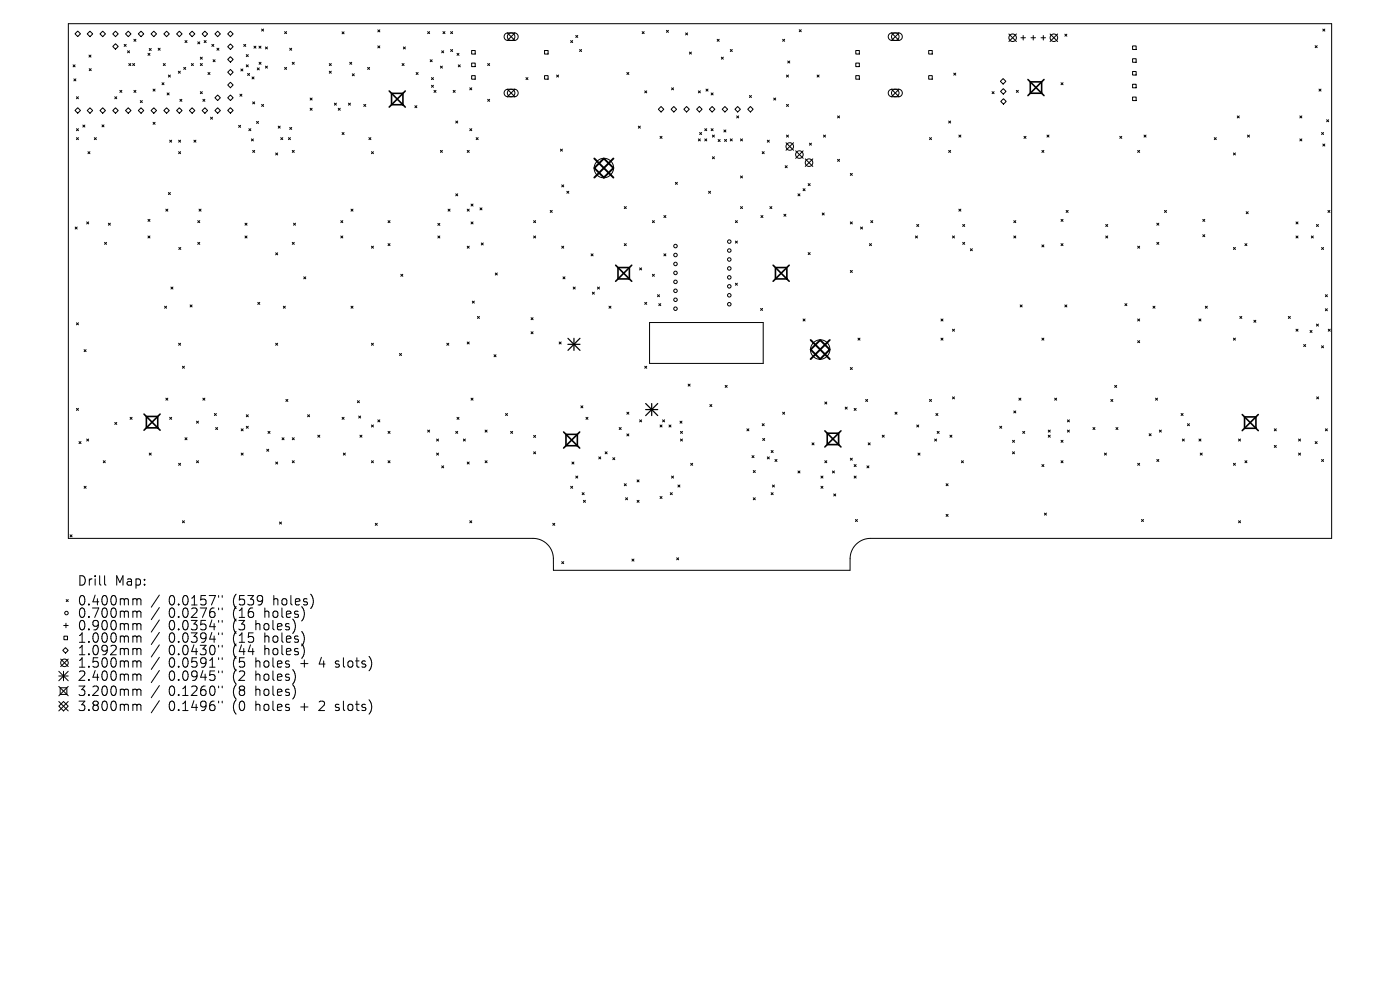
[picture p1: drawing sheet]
<svg xmlns="http://www.w3.org/2000/svg" width="297mm" height="210mm" viewBox="0 0 297 210" stroke-linecap="round" stroke-linejoin="round" font-family="sans-serif">
<defs><g id="words">
<g font-size="2.8">
<text x="16.5" y="124.5">Drill</text>
<text x="24.4" y="124.5">Map:</text>
<text x="16.5" y="128.7">0.400mm</text>
<text x="16.5" y="131.3">0.700mm</text>
<text x="35.7" y="128.7">0.0157&quot;</text>
<text x="35.7" y="131.3">0.0276&quot;</text>
<text x="49.3" y="128.7">(539</text>
<text x="49.3" y="131.3">(16</text>
<text x="56.1" y="131.3">holes)</text>
<text x="58" y="128.7">holes)</text>
<text x="16.5" y="133.9">0.900mm</text>
<text x="16.5" y="136.6">1.000mm</text>
<text x="35.7" y="133.9">0.0354&quot;</text>
<text x="35.7" y="136.6">0.0394&quot;</text>
<text x="49.3" y="133.9">(3</text>
<text x="49.3" y="136.6">(15</text>
<text x="54.2" y="133.9">holes)</text>
<text x="56.1" y="136.6">holes)</text>
<text x="16.5" y="139.2">1.092mm</text>
<text x="16.5" y="141.9">1.500mm</text>
<text x="35.7" y="139.2">0.0430&quot;</text>
<text x="35.7" y="141.9">0.0591&quot;</text>
<text x="49.3" y="139.2">(44</text>
<text x="49.3" y="141.9">(5</text>
<text x="54.2" y="141.9">holes</text>
<text x="56.1" y="139.2">holes)</text>
<text x="63.8" y="141.9">+</text>
<text x="67.9" y="141.9">4</text>
<text x="71.5" y="141.9">slots)</text>
<text x="16.5" y="144.7">2.400mm</text>
<text x="16.5" y="147.9">3.200mm</text>
<text x="35.7" y="144.7">0.0945&quot;</text>
<text x="35.7" y="147.9">0.1260&quot;</text>
<text x="49.3" y="144.7">(2</text>
<text x="49.3" y="147.9">(8</text>
<text x="54.2" y="144.7">holes)</text>
<text x="54.2" y="147.9">holes)</text>
<text x="16.5" y="151.1">3.800mm</text>
<text x="35.7" y="151.1">0.1496&quot;</text>
<text x="49.3" y="151.1">(0</text>
<text x="54.2" y="151.1">holes</text>
<text x="63.8" y="151.1">+</text>
<text x="67.9" y="151.1">2</text>
<text x="71.5" y="151.1">slots)</text>
</g>
</g></defs>
<g fill="none" stroke="#000" stroke-width=".21">
<path d="M14.5 5h268v109.2h-97.8a4.3 4.3 0 0 0-4.4 4.3v2.5h-62.9v-2.5a4.3 4.3 0 0 0-4.3-4.3h-98.6zM15.5 13.8l.4 .4M15.7 16.7l.4 .5M15.9 7.2l.6-.6 .6 .6-.6 .6zM15.9 13.8l-.4 .4M16.1 16.7l-.4 .5M18.5 7.2l.6-.6 .6 .6-.6 .6zM18.9 11.7l.4 .4M18.9 14.6l.5 .4M19.3 11.7l-.4 .4M19.4 14.6l-.5 .4M21.2 7.2l.6-.6 .6 .6-.6 .6z"/>
<path d="M23.9 7.2l.6-.6 .6 .6-.6 .6zM24.5 9.3l.6 .6-.6 .5-.6-.5zM25.4 19.2l.5 .4M25.9 19.2l-.5 .4M26.3 9.4l.5 .4M26.6 7.2l.6-.6 .6 .6-.6 .6zM26.8 9.4l-.5 .4M27.1 10.8l.4 .4M27.3 13.5l.5 .4M27.5 10.8l-.4 .4M27.8 13.5l-.5 .4M28.1 13.5l.5 .4"/>
<path d="M28.4 8.3l.4 .5M28.4 19.2l.4 .4M28.6 13.5l-.5 .4M28.8 8.3l-.4 .5M28.8 19.2l-.4 .4M29.3 7.2l.6-.6 .6 .6-.6 .6zM31.4 11.3l.4 .4M31.7 10.3l.4 .4M31.8 11.3l-.4 .4M32 7.2l.6-.6 .6 .6-.6 .6zM32.1 10.3l-.4 .4M32.5 18.9l.4 .4"/>
<path d="M32.9 18.9l-.4 .4M33.6 10.2l.4 .5M34 10.2l-.4 .5M34.4 17.5l.4 .5M34.6 13.5l.5 .4M34.8 7.2l.5-.6 .6 .6-.6 .6zM34.8 17.5l-.4 .5M35.1 13.5l-.5 .4M35.5 19.7l.4 .4M35.7 15.9l.4 .4M35.9 19.7l-.4 .4M36.1 15.9l-.4 .4"/>
<path d="M37.5 7.2l.5-.6 .6 .6-.6 .6zM37.8 15.1l.5 .4M38.3 15.1l-.5 .4M39 14.3l.4 .4M39.2 8.6l.5 .4M39.4 14.3l-.4 .4M39.7 8.6l-.5 .4M40.2 7.2l.6-.6 .5 .6-.5 .6zM40.6 13.5l.4 .4M41 13.5l-.4 .4M42 8.9l.4 .4M42.4 8.9l-.4 .4"/>
<path d="M42.5 12.1l.4 .5M42.5 13.5l.4 .4M42.5 19.4l.4 .5M42.9 7.2l.6-.6 .5 .6-.5 .6zM42.9 12.1l-.4 .5M42.9 13.5l-.4 .4M42.9 19.4l-.4 .5M43.3 8.6l.4 .4M43.7 8.6l-.4 .4M44.1 15.4l.4 .4M44.5 15.4l-.4 .4M44.9 9.4l.5 .4"/>
<path d="M45.2 12.7l.4 .4M45.4 9.4l-.5 .4M45.6 7.2l.6-.6 .6 .6-.6 .6zM45.6 12.7l-.4 .4M46 10.2l.4 .5M46.4 10.2l-.4 .5M48.3 7.2l.6-.6 .6 .6-.6 .6zM48.3 15.3l.6-.6 .6 .6-.6 .6zM48.9 9.3l.6 .6-.6 .6-.6-.6zM48.9 12l.6 .6-.6 .6-.6-.6zM48.9 17.4l.6 .6-.6 .6-.6-.6zM50.9 20l.4 .4"/>
<path d="M51.1 14.6l.4 .5M51.3 20l-.4 .4M51.5 14.6l-.4 .5M51.7 9.4l.4 .4M52.1 9.4l-.4 .4M52.2 11.6l.5 .4M52.2 13.8l.5 .4M52.5 15.6l.4 .4M52.7 11.6l-.5 .4M52.7 13.8l-.5 .4M52.9 15.6l-.4 .4M53.5 16.3l.4 .4"/>
<path d="M53.9 9.8l.4 .4M53.9 16.3l-.4 .4M54.3 9.8l-.4 .4M54.6 14.4l.4 .4M54.9 9.8l.5 .4M55 13.2l.4 .4M55 14.4l-.4 .4M55.4 9.8l-.5 .4M55.4 13.2l-.4 .4M55.5 6.2l.4 .4M55.9 6.2l-.4 .4M56.3 10l.4 .4"/>
<path d="M56.3 14l.4 .5M56.7 10l-.4 .4M56.7 14l-.4 .5M60.4 6.7l.4 .4M60.4 14.3l.4 .4M60.8 6.7l-.4 .4M60.8 14.3l-.4 .4M61.5 10.2l.4 .5M61.9 10.2l-.4 .5M62 13.2l.4 .4M62.4 13.2l-.4 .4M69.9 13.5l.4 .4"/>
<path d="M69.9 15.1l.4 .4M70.3 13.5l-.4 .4M70.3 15.1l-.4 .4M72.6 6.7l.4 .5M73 6.7l-.4 .5M74.2 13.2l.4 .4M74.6 13.2l-.4 .4M74.7 15.6l.5 .5M75.2 15.6l-.5 .5M78 14.3l.4 .4M78.4 14.3l-.4 .4M80.2 6.3l.4 .5"/>
<path d="M80.2 9.7l.4 .5M80.6 6.3l-.4 .5M80.6 9.7l-.4 .5M85.3 13.5l.4 .4M85.6 10l.4 .4M85.7 13.5l-.4 .4M86 10l-.4 .4M88.3 15.4l.4 .4M88.7 15.4l-.4 .4M90.7 6.7l.4 .4M91.1 6.7l-.4 .4M91.3 12.7l.4 .4"/>
<path d="M91.5 16.5l.5 .4M91.5 18.1l.5 .4M91.7 12.7l-.4 .4M92 18.1l-.5 .4M92 16.5l-.5 .4M92.1 19.2l.4 .4M92.5 19.2l-.4 .4M93.4 14l.5 .5M93.7 10.8l.4 .4M93.9 14l-.5 .5M94 6.7l.4 .4M94.1 10.8l-.4 .4"/>
<path d="M94.4 6.7l-.4 .4M95.6 6.7l.4 .4M95.6 10.5l.4 .4M96 6.7l-.4 .4M96 10.5l-.4 .4M96.1 19.2l.5 .4M96.6 19.2l-.5 .4M96.9 11.3l.5 .4M97.2 13.8l.4 .4M97.4 11.3l-.5 .4M97.6 13.8l-.4 .4M99.7 18.6l.4 .5"/>
<path d="M100.1 10.7h.7v.8h-.7zM100.1 13.4h.7v.7h-.7zM100.1 16h.7v.8h-.7zM100.1 18.6l-.4 .5M103.5 13.5l.4 .4M103.9 13.5l-.4 .4M107.2 7.2l.5-.2h1.4a.8 .8 0 0 1 .8 .8 .8 .8 0 0 1-.8 .8h-1.4a.8 .8 0 0 1-.7-.5 .8 .8 0 0 1 .2-.9zM107.2 19.2l.5-.3h1.4a.8 .8 0 0 1 .8 .8 .8 .8 0 0 1-.8 .8h-1.4a.8 .8 0 0 1-.7-.5 .8 .8 0 0 1 .2-.8zM107.6 7l1.6 1.6M107.6 18.9l1.6 1.6M109.2 18.9l-1.6 1.6M109.2 7l-1.6 1.6"/>
<path d="M111.6 16.5l.4 .4M112 16.5l-.4 .4M115.5 10.7h.8v.8h-.8zM115.5 16h.8v.8h-.8zM118.1 15.9l.4 .4M118.5 15.9l-.4 .4M121.1 8.6l.4 .4M121.5 8.6l-.4 .4M122.1 7.5l.5 .4M122.6 7.5l-.5 .4M123 10.5l.4 .4M123.4 10.5l-.4 .4"/>
<path d="M133 15.4l.4 .4M133.4 15.4l-.4 .4M136.2 6.7l.5 .4M136.7 6.7l-.5 .4M136.8 19.3l.4 .4M137.2 19.3l-.4 .4M141.4 6.4l.4 .5M141.8 6.4l-.4 .5M142.5 18.6l.4 .5M142.9 18.6l-.4 .5M145.4 7l.5 .4M145.9 7l-.5 .4"/>
<path d="M146.3 11l.4 .5M146.7 11l-.4 .5M148.2 19.3l.4 .4M148.6 19.3l-.4 .4M149.8 18.9l.4 .4M150.2 18.9l-.4 .4M150.9 19.7l.4 .4M151.3 19.7l-.4 .4M152.1 8.3l.5 .5M152.6 8.3l-.5 .5M153 12.1l.5 .5M153.5 12.1l-.5 .5"/>
<path d="M154.9 10.5l.5 .4M155.4 10.5l-.5 .4M166 8.3l.5 .5M166.5 8.3l-.5 .5M166.8 15.9l.5 .4M167.1 12.9l.4 .5M167.3 15.9l-.5 .4M167.5 12.9l-.4 .5M169.6 6.3l.4 .4M170 6.3l-.4 .4M173.3 15.9l.5 .4M173.8 15.9l-.5 .4"/>
<path d="M181.6 10.7h.7v.8h-.7zM181.6 13.4h.7v.7h-.7zM181.6 16h.7v.8h-.7zM188.7 7.2l.5-.2h1.4a.8 .8 0 0 1 .8 .8 .8 .8 0 0 1-.8 .8h-1.4a.8 .8 0 0 1-.7-.5 .8 .8 0 0 1 .2-.9zM188.7 19.2l.5-.3h1.4a.8 .8 0 0 1 .8 .8 .8 .8 0 0 1-.8 .8h-1.4a.8 .8 0 0 1-.7-.5 .8 .8 0 0 1 .2-.8zM189.1 7l1.6 1.6M189.1 18.9l1.6 1.6M190.7 18.9l-1.6 1.6M190.7 7l-1.6 1.6M197 10.7h.8v.8h-.8zM197 16h.8v.8h-.8zM202.3 15.5l.5 .4"/>
<path d="M202.8 15.5l-.5 .4M210.5 19.4l.4 .5M210.9 19.4l-.4 .5M212.3 19.4l.5-.6 .6 .6-.6 .6zM212.8 16.7l.6 .6-.6 .5-.6-.5zM214 7.2l1.6 1.6M215.6 19.2l.4 .4M215.6 7.2l-1.6 1.6M216 19.2l-.4 .4M216.6 8h.9M217.1 7.5v1M218.7 8h1"/>
<path d="M219.2 7.5v1M220.9 8h.9M221.3 7.5v1M222.8 7.2l1.6 1.6M224.4 7.2l-1.6 1.6M225.1 17.5l.4 .5M225.5 17.5l-.4 .5M225.9 7.3l.4 .4M226.3 7.3l-.4 .4M240.3 9.7h.7v.8h-.7zM240.3 12.5h.7v.7h-.7zM240.3 15.2h.7v.7h-.7z"/>
<path d="M240.3 17.9h.7v.7h-.7zM279 9.7l.4 .4M279.4 9.7l-.4 .4M279.8 18.9l.4 .4M280.2 18.9l-.4 .4M280.6 6.2l.5 .4M281.1 6.2l-.5 .4M15.9 23.4l.6-.6 .6 .6-.6 .6zM16.2 20.5l.4 .5M16.2 27.3l.4 .4M16.2 29.2l.4 .4M16.6 20.5l-.4 .5"/>
<path d="M16.6 27.3l-.4 .4M16.6 29.2l-.4 .4M17.6 26.5l.4 .5M18 26.5l-.4 .5M18.5 23.4l.6-.5 .6 .5-.6 .6zM18.7 32.2l.4 .4M19.1 32.2l-.4 .4M20 29.2l.4 .4M20.4 29.2l-.4 .4M21.2 23.4l.6-.5 .6 .5-.6 .6zM21.6 26.5l.5 .4M22.1 26.5l-.5 .4"/>
<path d="M23.9 23.4l.6-.5 .6 .5-.6 .6zM24.3 20.5l.5 .5M24.8 20.5l-.5 .5M26.6 23.4l.6-.5 .6 .5-.6 .6zM29.3 23.4l.6-.5 .6 .5-.6 .6zM29.8 21.3l.4 .5M30.2 21.3l-.4 .5M32 23.4l.6-.5 .6 .5-.6 .6zM32.5 25.9l.4 .5M32.9 25.9l-.4 .5M34.8 23.4l.5-.5 .6 .5-.6 .6zM36 29.7l.4 .5"/>
<path d="M36.4 29.7l-.4 .5M37.5 23.4l.5-.5 .6 .5-.6 .6zM37.9 29.7l.4 .5M37.9 32.2l.4 .4M38.2 21.1l.4 .4M38.3 29.7l-.4 .5M38.3 32.2l-.4 .4M38.6 21.1l-.4 .4M40.2 23.4l.6-.5 .5 .5-.5 .6zM41.1 29.7l.5 .5M41.6 29.7l-.5 .5M42.9 23.4l.6-.5 .5 .5-.5 .6z"/>
<path d="M43 21.1l.5 .4M43.5 21.1l-.5 .4M44.7 24.9l.4 .4M45.1 24.9l-.4 .4M45.6 23.4l.6-.5 .6 .5-.6 .6zM46.2 20.2l.6 .5-.6 .6-.6-.6zM48.3 23.4l.6-.6 .6 .6-.6 .6zM48.9 20.2l.6 .5-.6 .6-.6-.6zM50.6 26.6l.5 .4M51.1 26.6l-.5 .4M52.8 27.3l.4 .4M53.2 27.3l-.4 .4"/>
<path d="M53.3 29.5l.5 .4M53.6 21.6l.4 .4M53.6 31.9l.4 .4M53.8 29.5l-.5 .4M54 21.6l-.4 .4M54 31.9l-.4 .4M54.4 25.8l.4 .4M54.8 25.8l-.4 .4M55.5 22.2l.4 .4M55.9 22.2l-.4 .4M58.5 32.4l.4 .5M58.9 32.4l-.4 .5"/>
<path d="M59 26.8l.4 .4M59.4 26.8l-.4 .4M59.6 29.2l.4 .4M60 29.2l-.4 .4M61.2 29.2l.4 .4M61.5 27l.4 .5M61.6 29.2l-.4 .4M61.9 27l-.4 .5M62 31.9l.4 .4M62.4 31.9l-.4 .4M65.8 20.8l.4 .4M65.8 23l.4 .4"/>
<path d="M66.2 23l-.4 .4M66.2 20.8l-.4 .4M70.9 21.9l.5 .4M71.4 21.9l-.5 .4M71.8 23l.4 .4M72.2 23l-.4 .4M72.6 28.1l.4 .4M73 28.1l-.4 .4M73.9 21.9l.4 .4M74.3 21.9l-.4 .4M77.2 22.2l.4 .4M77.6 22.2l-.4 .4"/>
<path d="M78.3 29.2l.4 .4M78.7 29.2l-.4 .4M78.8 32.2l.4 .4M79.2 32.2l-.4 .4M88 22.4l.4 .4M88.4 22.4l-.4 .4M93.4 31.9l.5 .4M93.9 31.9l-.5 .4M96.7 25.7l.4 .4M97.1 25.7l-.4 .4M99.1 31.9l.4 .4M99.5 31.9l-.4 .4"/>
<path d="M99.7 27.3l.4 .4M100.1 27.3l-.4 .4M101 29.2l.4 .4M101.4 29.2l-.4 .4M103.5 21.1l.4 .4M103.9 21.1l-.4 .4M118.9 31.6l.4 .5M119.2 39.2l.4 .4M119.3 31.6l-.4 .5M119.6 39.2l-.4 .4M135.4 26.8l.4 .4M135.8 26.8l-.4 .4"/>
<path d="M140 28.9l.5 .5M140.2 22.6l.6 .6-.6 .6-.5-.6zM140.5 28.9l-.5 .5M142.9 22.6l.6 .6-.6 .6-.5-.6zM143.3 38.7l.4 .4M143.7 38.7l-.4 .4M145.7 22.6l.5 .6-.5 .6-.6-.6zM148.2 29.5l.4 .4M148.4 22.6l.5 .6-.5 .6-.6-.6zM148.4 28.1l.4 .4M148.6 29.5l-.4 .4M148.8 28.1l-.4 .4"/>
<path d="M149.5 27.3l.4 .4M149.5 29.5l.4 .4M149.9 27.3l-.4 .4M149.9 29.5l-.4 .4M150.5 23.2l.6-.6 .6 .6-.6 .6zM150.9 27.3l.4 .4M151.1 28.7l.5 .4M151.1 33.3l.5 .4M151.3 27.3l-.4 .4M151.6 33.3l-.5 .4M151.6 28.7l-.5 .4M152.4 29.6l.4 .4"/>
<path d="M152.8 29.6l-.4 .4M153.6 27.6l.4 .4M153.7 29.6l.4 .4M153.8 22.6l.6 .6-.6 .6-.6-.6zM154 27.6l-.4 .4M154.1 29.6l-.4 .4M154.9 29.5l.5 .4M155.4 29.5l-.5 .4M156.3 24.6l.4 .4M156.5 22.6l.6 .6-.6 .6-.6-.6zM156.7 24.6l-.4 .4M157.1 29.5l.4 .4"/>
<path d="M157.1 37.3l.4 .4M157.5 29.5l-.4 .4M157.5 37.3l-.4 .4M159 20.3l.4 .4M159.2 22.6l.6 .6-.6 .6-.6-.6zM159.4 20.3l-.4 .4M161.7 32.2l.4 .4M162.1 32.2l-.4 .4M162.8 29.7l.4 .5M163.2 29.7l-.4 .5M164.1 20.8l.5 .4M164.6 20.8l-.5 .4"/>
<path d="M166.6 35.2l.4 .4M166.7 30.3l1.6 1.6M166.8 22.2l.5 .4M166.8 28.7l.5 .4M167 35.2l-.4 .4M167.3 22.2l-.5 .4M167.3 28.7l-.5 .4M168.3 30.3l-1.6 1.6M168.8 32l1.6 1.6M170.4 32l-1.6 1.6M170.8 33.7l1.6 1.6M171.5 38.9l.4 .5"/>
<path d="M171.7 30.4l.4 .4M171.9 38.9l-.4 .5M172.1 30.4l-.4 .4M172.4 33.7l-1.6 1.6M174.7 28.7l.4 .4M175.1 28.7l-.4 .4M177.7 33.8l.4 .4M177.7 24.6l.4 .4M178.1 24.6l-.4 .4M178.1 33.8l-.4 .4M180.4 36.8l.4 .4M180.8 36.8l-.4 .4"/>
<path d="M197.2 29.2l.4 .4M197.6 29.2l-.4 .4M201.3 25.7l.4 .4M201.3 31.9l.4 .4M201.7 25.7l-.4 .4M201.7 31.9l-.4 .4M203.4 28.7l.4 .4M203.8 28.7l-.4 .4M212.3 21.5l.6-.6 .6 .6-.6 .6zM217.2 28.9l.5 .5M217.7 28.9l-.5 .5M221 31.9l.5 .4"/>
<path d="M221.5 31.9l-.5 .4M222.1 28.7l.4 .4M222.5 28.7l-.4 .4M237.6 28.9l.4 .5M238 28.9l-.4 .5M240.3 20.6h.7v.7h-.7zM241.3 31.9l.5 .4M241.8 31.9l-.5 .4M242.7 28.7l.4 .4M243.1 28.7l-.4 .4M257.6 29.2l.4 .4M258 29.2l-.4 .4"/>
<path d="M261.7 32.4l.4 .5M262.1 32.4l-.4 .5M262.5 24.6l.4 .4M262.9 24.6l-.4 .4M264.6 28.7l.5 .4M265.1 28.7l-.5 .4M275.8 24.6l.4 .4M275.8 29.5l.4 .4M276.2 24.6l-.4 .4M276.2 29.5l-.4 .4M280.4 28.1l.4 .4M280.6 30.6l.5 .4"/>
<path d="M280.8 28.1l-.4 .4M281.1 30.6l-.5 .4M281.4 25.4l.5 .4M281.9 25.4l-.5 .4M15.9 48.2l.5 .4M16.4 48.2l-.5 .4M18.4 47.1l.4 .4M18.8 47.1l-.4 .4M22.2 51.4l.4 .4M22.6 51.4l-.4 .4M23 47.3l.4 .5M23.4 47.3l-.4 .5"/>
<path d="M31.4 46.5l.4 .5M31.4 50.1l.4 .4M31.8 46.5l-.4 .5M31.8 50.1l-.4 .4M35.2 44.4l.4 .4M35.6 44.4l-.4 .4M35.7 40.8l.4 .5M36.1 40.8l-.4 .5M37.9 52.5l.5 .4M38.4 52.5l-.5 .4M42 46.8l.4 .4M42 51.4l.4 .4"/>
<path d="M42.2 44.4l.5 .4M42.4 46.8l-.4 .4M42.4 51.4l-.4 .4M42.7 44.4l-.5 .4M52 47.3l.4 .5M52 50.1l.4 .4M52.4 47.3l-.4 .5M52.4 50.1l-.4 .4M58.5 53.6l.4 .5M58.9 53.6l-.4 .5M62 51.4l.4 .4M62.3 47.3l.4 .5"/>
<path d="M62.4 51.4l-.4 .4M62.7 47.3l-.4 .5M64.4 58.7l.5 .5M64.9 58.7l-.5 .5M72.3 46.8l.4 .4M72.3 50.1l.4 .4M72.7 46.8l-.4 .4M72.7 50.1l-.4 .4M74.5 44.4l.4 .4M74.9 44.4l-.4 .4M78.8 52.2l.4 .4M79.2 52.2l-.4 .4"/>
<path d="M82.3 46.8l.4 .4M82.3 51.7l.4 .4M82.7 46.8l-.4 .4M82.7 51.7l-.4 .4M85 58.2l.5 .4M85.5 58.2l-.5 .4M92.9 47.4l.4 .4M92.9 50.1l.4 .4M93.3 47.4l-.4 .4M93.3 50.1l-.4 .4M95.1 44.4l.4 .4M95.5 44.4l-.4 .4"/>
<path d="M96.7 41.1l.4 .4M97.1 41.1l-.4 .4M99.1 44.4l.4 .4M99.1 52.2l.4 .4M99.5 44.4l-.4 .4M99.5 52.2l-.4 .4M99.9 43.3l.5 .4M99.9 47.1l.5 .4M100.4 43.3l-.5 .4M100.4 47.1l-.5 .4M101.8 44.1l.5 .4M102.1 51.5l.4 .5"/>
<path d="M102.3 44.1l-.5 .4M102.5 51.5l-.4 .5M105.1 57.9l.4 .4M105.5 57.9l-.4 .4M113.2 46.8l.4 .4M113.2 50.1l.4 .4M113.6 46.8l-.4 .4M113.6 50.1l-.4 .4M116.7 44.6l.5 .5M117.2 44.6l-.5 .5M119.2 52.2l.4 .4M119.4 58.7l.5 .5"/>
<path d="M119.6 52.2l-.4 .4M119.9 58.7l-.5 .5M120.2 40.6l.5 .4M120.7 40.6l-.5 .4M125.4 53.8l.4 .5M125.8 53.8l-.4 .5M132.4 43.8l.5 .5M132.4 51.7l.5 .4M132.9 43.8l-.5 .5M132.9 51.7l-.5 .4M135.7 56.8l.4 .5M136.1 56.8l-.4 .5"/>
<path d="M138.4 46.8l.4 .4M138.4 58.2l.4 .4M138.8 46.8l-.4 .4M138.8 58.2l-.4 .4M140.8 45.7l.5 .4M140.8 53.8l.5 .5M141.3 45.7l-.5 .4M141.3 53.8l-.5 .5M150.3 40.6l.4 .4M150.7 40.6l-.4 .4M156 46.8l.4 .4M156 51.1l.4 .5"/>
<path d="M156.4 46.8l-.4 .4M156.4 51.1l-.4 .5M157.1 43.8l.4 .5M157.5 43.8l-.4 .5M161.4 45.7l.5 .4M161.9 45.7l-.5 .4M163.3 43.8l.5 .5M163.8 43.8l-.5 .5M166.3 45.5l.4 .4M166.7 45.5l-.4 .4M169.3 41.1l.4 .4M169.7 41.1l-.4 .4"/>
<path d="M170.4 40l.4 .5M170.8 40l-.4 .5M171.5 53.6l.4 .4M171.9 53.6l-.4 .4M174.4 45.2l.5 .4M174.9 45.2l-.5 .4M180.4 47.1l.4 .4M180.4 57.4l.4 .4M180.8 47.1l-.4 .4M180.8 57.4l-.4 .4M182.6 48.2l.4 .4M183 48.2l-.4 .4"/>
<path d="M184.5 51.7l.4 .4M184.7 46.8l.5 .4M184.9 51.7l-.4 .4M185.2 46.8l-.5 .4M194.2 50.1l.4 .4M194.5 47.6l.4 .4M194.6 50.1l-.4 .4M194.9 47.6l-.4 .4M202.1 50.1l.4 .4M202.5 50.1l-.4 .4M203.4 44.4l.4 .4M203.8 44.4l-.4 .4"/>
<path d="M204.2 47.6l.5 .4M204.2 51.4l.5 .4M204.7 47.6l-.5 .4M204.7 51.4l-.5 .4M205.9 52.8l.4 .4M206.3 52.8l-.4 .4M215.1 46.8l.4 .4M215.1 50.1l.4 .4M215.5 46.8l-.4 .4M215.5 50.1l-.4 .4M221 52l.5 .4M221.5 52l-.5 .4"/>
<path d="M225.1 46.5l.4 .5M225.1 51.7l.4 .4M225.5 46.5l-.4 .5M225.5 51.7l-.4 .4M226.2 44.6l.4 .5M226.6 44.6l-.4 .5M234.6 47.6l.4 .4M234.6 50.1l.4 .4M235 50.1l-.4 .4M235 47.6l-.4 .4M241.3 52.2l.5 .4M241.8 52.2l-.5 .4"/>
<path d="M245.4 47.3l.4 .5M245.4 51.4l.4 .4M245.8 47.3l-.4 .5M245.8 51.4l-.4 .4M247 44.6l.5 .5M247.5 44.6l-.5 .5M255.2 46.5l.4 .5M255.2 49.8l.4 .4M255.6 46.5l-.4 .5M255.6 49.8l-.4 .4M261.7 52.5l.4 .4M262.1 52.5l-.4 .4"/>
<path d="M264.1 51.7l.4 .4M264.4 44.9l.4 .4M264.5 51.7l-.4 .4M264.8 44.9l-.4 .4M274.9 47.1l.5 .4M274.9 50.1l.5 .4M275.4 47.1l-.5 .4M275.4 50.1l-.5 .4M278.2 50.1l.4 .4M278.6 50.1l-.4 .4M279.3 47.6l.4 .4M279.7 47.6l-.4 .4"/>
<path d="M280.4 52.5l.4 .4M280.8 52.5l-.4 .4M281.7 44.6l.4 .5M282.1 44.6l-.4 .5M16.2 68.5l.4 .4M16.6 68.5l-.4 .4M17.8 74.2l.5 .4M18.3 74.2l-.5 .4M34.9 65l.4 .4M35.3 65l-.4 .4M36.3 60.9l.4 .4M36.7 60.9l-.4 .4"/>
<path d="M37.9 72.8l.4 .4M38.3 72.8l-.4 .4M38.7 77.7l.4 .4M39.1 77.7l-.4 .4M40.3 64.7l.5 .4M40.8 64.7l-.5 .4M54.7 64.1l.4 .5M55.1 64.1l-.4 .5M58.5 72.8l.4 .4M58.9 72.8l-.4 .4M60.1 65l.4 .4M60.5 65l-.4 .4"/>
<path d="M74.5 65l.4 .4M74.9 65l-.4 .4M78.8 72.8l.4 .4M79.2 72.8l-.4 .4M84.8 75l.4 .4M85.2 75l-.4 .4M94.8 72.8l.4 .4M95.2 72.8l-.4 .4M99.1 72.5l.4 .5M99.5 72.5l-.4 .5M100.2 63.9l.4 .4M100.6 63.9l-.4 .4"/>
<path d="M101.3 67.1l.4 .5M101.7 67.1l-.4 .5M104.8 75.3l.4 .4M105.2 75.3l-.4 .4M112.7 67.4l.4 .4M112.7 70.4l.4 .4M113.1 67.4l-.4 .4M113.1 70.4l-.4 .4M118.6 72.5l.4 .5M119 72.5l-.4 .5M121.6 60.9l.4 .4M122 60.9l-.4 .4"/>
<path d="M125.7 62l.4 .4M126.1 62l-.4 .4M126.8 60.9l.4 .4M127.2 60.9l-.4 .4M129.2 65l.4 .4M129.6 65l-.4 .4M136.8 64.1l.4 .5M136.8 77.7l.4 .4M137.2 64.1l-.4 .5M137.2 77.7l-.4 .4M137.8 68.4h24.1v8.7h-24.1zM139.5 62.5l.4 .4"/>
<path d="M139.8 64.4l.4 .4M139.9 62.5l-.4 .4M140.2 64.4l-.4 .4M156 60.1l.4 .4M156.4 60.1l-.4 .4M161.4 65.4l.4 .5M161.8 65.4l-.4 .5M170.4 67.7l.4 .4M170.8 67.7l-.4 .4M180.4 78l.4 .4M180.8 78l-.4 .4M182 71.7l.4 .5"/>
<path d="M182.4 71.7l-.4 .5M199.6 67.7l.5 .4M199.6 71.7l.5 .5M200.1 67.7l-.5 .4M200.1 71.7l-.5 .5M202.1 69.8l.4 .5M202.5 69.8l-.4 .5M216.4 64.7l.4 .4M216.8 64.7l-.4 .4M221 71.7l.5 .5M221.5 71.7l-.5 .5M225.9 64.7l.4 .4"/>
<path d="M226.3 64.7l-.4 .4M238.6 64.4l.5 .4M239.1 64.4l-.5 .4M241.3 67.7l.5 .4M241.3 72.3l.5 .4M241.8 72.3l-.5 .4M241.8 67.7l-.5 .4M244.6 65l.4 .4M245 65l-.4 .4M254.4 67.7l.4 .4M254.8 67.7l-.4 .4M255.7 65l.4 .4"/>
<path d="M256.1 65l-.4 .4M261.7 71.7l.4 .5M262.1 71.7l-.4 .5M263 67.1l.4 .5M263.4 67.1l-.4 .5M266 67.9l.4 .5M266.4 67.9l-.4 .5M273.3 67.1l.4 .5M273.7 67.1l-.4 .5M274.9 69.8l.5 .5M275.4 69.8l-.5 .5M276.6 73.1l.4 .4"/>
<path d="M277 73.1l-.4 .4M277.9 70.1l.4 .4M278.3 70.1l-.4 .4M279.3 68.7l.4 .5M279.7 68.7l-.4 .5M280.4 73.4l.4 .4M280.8 73.4l-.4 .4M281.2 62.5l.4 .4M281.2 65.5l.4 .4M281.6 62.5l-.4 .4M281.6 65.5l-.4 .4M281.8 69.8l.4 .5"/>
<path d="M282.2 69.8l-.4 .5M16.2 86.6l.4 .5M16.6 86.6l-.4 .5M16.8 93.7l.4 .4M17.2 93.7l-.4 .4M18.4 93.1l.4 .5M18.8 93.1l-.4 .5M21.9 97.7l.4 .5M22.3 97.7l-.4 .5M24.3 89.6l.5 .4M24.8 89.6l-.5 .4M27.6 88.5l.4 .5"/>
<path d="M28 88.5l-.4 .5M31.7 96.1l.4 .4M32.1 96.1l-.4 .4M35.2 84.5l.4 .4M35.6 84.5l-.4 .4M36 88.5l.4 .5M36.4 88.5l-.4 .5M37.9 98.3l.4 .4M38.3 98.3l-.4 .4M39.2 92.9l.5 .4M39.7 92.9l-.5 .4M41.7 89.3l.4 .5"/>
<path d="M41.7 97.7l.4 .5M42.1 89.3l-.4 .5M42.1 97.7l-.4 .5M43 84.5l.5 .4M43.5 84.5l-.5 .4M45.5 87.7l.4 .4M45.7 90.7l.5 .4M45.9 87.7l-.4 .4M46.2 90.7l-.5 .4M51.2 96.1l.4 .4M51.2 91l.4 .4M51.6 91l-.4 .4"/>
<path d="M51.6 96.1l-.4 .4M52.2 88l.5 .4M52.2 90.4l.5 .4M52.7 88l-.5 .4M52.7 90.4l-.5 .4M56.6 95.3l.4 .4M56.9 91.5l.4 .4M57 95.3l-.4 .4M57.3 91.5l-.4 .4M58.5 98l.4 .4M58.9 98l-.4 .4M59.8 92.9l.5 .4"/>
<path d="M60.3 92.9l-.5 .4M60.6 84.7l.5 .5M61.1 84.7l-.5 .5M62 97.7l.4 .5M62 92.9l.4 .4M62.4 92.9l-.4 .4M62.4 97.7l-.4 .5M65.3 88l.4 .4M65.7 88l-.4 .4M67.4 92.3l.4 .4M67.8 92.3l-.4 .4M72.6 88.5l.4 .5"/>
<path d="M72.8 96.1l.5 .4M73 88.5l-.4 .5M73.3 96.1l-.5 .4M75.8 85l.4 .4M76.1 88.3l.4 .4M76.2 85l-.4 .4M76.4 92.3l.4 .4M76.5 88.3l-.4 .4M76.8 92.3l-.4 .4M78.8 90.2l.4 .4M78.8 97.7l.4 .5M79.2 90.2l-.4 .4"/>
<path d="M79.2 97.7l-.4 .5M80.2 89.1l.4 .4M80.6 89.1l-.4 .4M82.3 91.5l.4 .4M82.3 97.7l.4 .5M82.7 91.5l-.4 .4M82.7 97.7l-.4 .5M90.7 91.2l.4 .5M91.1 91.2l-.4 .5M92.6 93.1l.4 .5M92.6 96.1l.4 .4M93 93.1l-.4 .5"/>
<path d="M93 96.1l-.4 .4M93.7 98.8l.4 .4M94.1 98.8l-.4 .4M96.7 91.5l.4 .4M96.9 88.5l.5 .5M97.1 91.5l-.4 .4M97.4 88.5l-.5 .5M98.3 93.1l.4 .5M98.7 93.1l-.4 .5M99.1 98l.4 .4M99.5 98l-.4 .4M99.9 84.5l.5 .4"/>
<path d="M100.4 84.5l-.5 .4M102.9 97.7l.4 .5M102.9 91.2l.4 .5M103.3 91.2l-.4 .5M103.3 97.7l-.4 .5M107.2 87.7l.5 .4M107.7 87.7l-.5 .4M108.3 91.5l.5 .4M108.8 91.5l-.5 .4M113.2 92.4l.4 .4M113.2 95.8l.4 .5M113.6 92.4l-.4 .4"/>
<path d="M113.6 95.8l-.4 .5M121.3 98l.5 .4M121.8 98l-.5 .4M123.2 86.1l.5 .4M123.7 86.1l-.5 .4M124.3 88.5l.4 .5M124.7 88.5l-.4 .5M127 96.9l.4 .5M127.4 96.9l-.4 .5M128.4 95.8l.4 .5M128.8 95.8l-.4 .5M130 97.1l.4 .4"/>
<path d="M130.4 97.1l-.4 .4M131.4 90.7l.4 .4M131.8 90.7l-.4 .4M133 87.4l.4 .5M133 92l.4 .5M133.4 87.4l-.4 .5M133.4 92l-.4 .5M135.7 89.1l.4 .4M136.1 89.1l-.4 .4M140 90.2l.5 .4M140.5 90.2l-.5 .4M140.6 89.1l.4 .4"/>
<path d="M141 89.1l-.4 .4M141.9 90.2l.4 .4M142.3 90.2l-.4 .4M144.3 89.3l.4 .5M144.4 91.5l.4 .4M144.4 93.1l.4 .5M144.7 89.3l-.4 .5M144.8 91.5l-.4 .4M144.8 93.1l-.4 .5M146 81.5l.4 .4M146.4 81.5l-.4 .4M146.5 98.3l.5 .4"/>
<path d="M147 98.3l-.5 .4M150.6 85.8l.4 .4M151 85.8l-.4 .4M153.8 81.8l.5 .4M154.3 81.8l-.5 .4M158.4 91l.5 .4M158.9 91l-.5 .4M159.5 96.7l.5 .4M159.8 99.8l.4 .4M160 96.7l-.5 .4M160.2 99.8l-.4 .4M161.7 89.9l.4 .4"/>
<path d="M161.8 93l.4 .4M162.1 89.9l-.4 .4M162.2 93l-.4 .4M162.8 96.9l.4 .5M163.2 96.9l-.4 .5M163.6 95.6l.4 .4M164 95.6l-.4 .4M164.4 97.5l.4 .4M164.8 97.5l-.4 .4M166 87.4l.5 .5M166.5 87.4l-.5 .5M169.3 99.9l.4 .4"/>
<path d="M169.7 99.9l-.4 .4M172.3 93.9l.4 .5M172.7 93.9l-.4 .5M175 85.3l.4 .4M175 97.7l.4 .5M175.4 85.3l-.4 .4M175.4 97.7l-.4 .5M176.6 99.9l.4 .4M177 99.9l-.4 .4M179.3 86.4l.4 .4M179.7 86.4l-.4 .4M180.4 97.2l.4 .4"/>
<path d="M180.8 97.2l-.4 .4M181.2 86.6l.4 .5M181.2 98.5l.4 .5M181.6 86.6l-.4 .5M181.6 98.5l-.4 .5M183.6 84.7l.5 .5M183.9 98.8l.4 .4M184.1 84.7l-.5 .5M184.2 93.9l.4 .5M184.3 98.8l-.4 .4M184.6 93.9l-.4 .5M187.2 92.3l.4 .4"/>
<path d="M187.6 92.3l-.4 .4M189.9 87.4l.4 .5M190.3 87.4l-.4 .5M194.5 90.2l.4 .4M194.7 96.1l.5 .4M194.9 90.2l-.4 .4M195.2 96.1l-.5 .4M197.2 84.7l.4 .5M197.6 84.7l-.4 .5M198.3 93.1l.4 .5M198.5 87.7l.5 .4M198.7 93.1l-.4 .5"/>
<path d="M198.8 91.5l.4 .4M199 87.7l-.5 .4M199.2 91.5l-.4 .4M201.5 92.3l.4 .4M201.9 92.3l-.4 .4M202.1 84.2l.4 .4M202.5 84.2l-.4 .4M204 97.7l.4 .5M204.4 97.7l-.4 .5M212.1 90.4l.4 .4M212.5 90.4l-.4 .4M214.8 93.4l.4 .4"/>
<path d="M214.8 95.8l.4 .5M215.1 87.2l.4 .4M215.2 93.4l-.4 .4M215.2 95.8l-.4 .5M215.5 87.2l-.4 .4M216.2 84.5l.4 .4M216.6 84.5l-.4 .4M217 91.5l.4 .4M217.4 91.5l-.4 .4M221 98.5l.5 .5M221.5 98.5l-.5 .5M222.4 91.2l.4 .5"/>
<path d="M222.4 92.3l.4 .4M222.8 91.2l-.4 .5M222.8 92.3l-.4 .4M223.7 84.5l.5 .4M224.2 84.5l-.5 .4M225.1 93.4l.4 .4M225.1 97.7l.4 .5M225.5 93.4l-.4 .4M225.5 97.7l-.4 .5M226.4 89.1l.5 .4M226.4 91.2l.5 .5M226.9 89.1l-.5 .4"/>
<path d="M226.9 91.2l-.5 .5M231.9 90.7l.4 .4M232.3 90.7l-.4 .4M234.3 96.1l.4 .4M234.7 96.1l-.4 .4M235.7 84.7l.4 .5M236.1 84.7l-.4 .5M236.5 81.8l.4 .4M236.7 90.7l.5 .4M236.9 81.8l-.4 .4M237.2 90.7l-.5 .4M241.3 98.3l.5 .4"/>
<path d="M241.8 98.3l-.5 .4M243.8 92l.4 .4M244.2 92l-.4 .4M245.1 84.5l.5 .4M245.4 97.5l.4 .4M245.6 84.5l-.5 .4M245.8 97.5l-.4 .4M246 91.2l.4 .5M246.4 91.2l-.4 .5M250.6 87.7l.4 .4M250.8 93.1l.5 .5M251 87.7l-.4 .4"/>
<path d="M251.3 93.1l-.5 .5M251.9 89.9l.4 .4M252.3 89.9l-.4 .4M254.4 93.1l.4 .5M254.6 96.1l.4 .4M254.8 93.1l-.4 .5M255 96.1l-.4 .4M261.7 98.3l.4 .4M262.1 98.3l-.4 .4M262.7 93.1l.5 .5M263.2 93.1l-.5 .5M264.1 97.7l.4 .5"/>
<path d="M264.5 97.7l-.4 .5M270.3 91l.5 .4M270.3 94.5l.5 .4M270.8 91l-.5 .4M270.8 94.5l-.5 .4M275.5 96.1l.4 .4M275.5 93.1l.4 .5M275.9 93.1l-.4 .5M275.9 96.1l-.4 .4M279 93.7l.4 .4M279.3 84.2l.4 .4M279.4 93.7l-.4 .4"/>
<path d="M279.7 84.2l-.4 .4M280.4 97.5l.4 .4M280.8 97.5l-.4 .4M281.2 91l.4 .4M281.6 91l-.4 .4M14.9 113.4l.4 .5M15.3 113.4l-.4 .5M17.8 103.2l.5 .4M18.3 103.2l-.5 .4M38.7 110.5l.4 .4M39.1 110.5l-.4 .4M59.3 110.7l.4 .5"/>
<path d="M59.7 110.7l-.4 .5M79.6 111l.4 .4M80 111l-.4 .4M99.7 110.5l.4 .4M100.1 110.5l-.4 .4M117.3 111l.4 .4M117.7 111l-.4 .4M119.2 119.1l.4 .5M119.6 119.1l-.4 .5M121.1 103.2l.4 .4M121.5 103.2l-.4 .4M122.1 101l.5 .4"/>
<path d="M122.6 101l-.5 .4M123.5 104.5l.4 .4M123.8 106.1l.4 .5M123.9 104.5l-.4 .4M124.2 106.1l-.4 .5M132.4 102.6l.5 .4M132.7 105.6l.4 .4M132.9 102.6l-.5 .4M133.1 105.6l-.4 .4M134.1 118.6l.4 .4M134.5 118.6l-.4 .4M135.1 101.8l.5 .4"/>
<path d="M135.1 106.1l.5 .5M135.6 101.8l-.5 .4M135.6 106.1l-.5 .5M140 105.3l.5 .4M140.5 105.3l-.5 .4M142.2 104.5l.4 .4M142.5 101l.4 .4M142.6 104.5l-.4 .4M142.9 101l-.4 .4M143.5 118.3l.5 .5M143.8 102.9l.4 .4M144 118.3l-.5 .5"/>
<path d="M144.2 102.9l-.4 .4M159.8 105.6l.4 .4M160.2 105.6l-.4 .4M163.6 104.5l.4 .4M163.9 102.9l.4 .4M164 104.5l-.4 .4M164.3 102.9l-.4 .4M174.2 101l.4 .4M174.2 103.2l.4 .4M174.6 101l-.4 .4M174.6 103.2l-.4 .4M176.9 104.8l.4 .4"/>
<path d="M177.3 104.8l-.4 .4M181.2 101l.4 .4M181.5 110.2l.4 .4M181.6 101l-.4 .4M181.9 110.2l-.4 .4M200.7 102.6l.4 .4M200.7 109.1l.4 .4M201.1 102.6l-.4 .4M201.1 109.1l-.4 .4M221.6 108.8l.4 .5M222 108.8l-.4 .5M242.2 110.2l.4 .4"/>
<path d="M242.6 110.2l-.4 .4M262.7 110.5l.5 .4M263.2 110.5l-.5 .4M12.9 139.8l1.6 1.6M13.5 132.7h1M13.6 134.9h.7v.8h-.7zM13.9 137.4l.6 .6-.6 .5-.6-.5zM14 132.2v1M14 127.2l.5 .4M14.5 127.2l-.5 .4M14.5 139.8l-1.6 1.6M22.2 122.1v1.7l.3 .3"/>
<path d="M28.8 127l.2 .3M28.8 129.6l.2 .3M28.8 132.3l.2 .3M28.8 134.9l.2 .3M28.8 137.6l.2 .2M29 127.3v1M29 129.9v1.1M29 132.6v1M29 135.2v1M29 137.8v1.1M29 127.3l.3-.3 .5 .1 .1 1.2M29 129.9l.3-.3 .5 .1 .1 1.3"/>
<path d="M29 132.6l.3-.3 .5 .1 .1 1.2M29 135.2l.3-.3 .5 .1 .1 1.2M29 137.8l.3-.2 .5 .1 .1 1.2M33.8 126.2l-1.7 2.6M33.8 128.9l-1.7 2.5M33.8 131.5l-1.7 2.6M33.8 134.2l-1.7 2.5M33.8 136.8l-1.7 2.6M33.8 139.4l-1.7 2.6M46.4 126.3v.4M46.4 129v.4M46.4 131.6v.4"/>
<path d="M46.4 134.2v.4M46.4 136.9v.4M46.4 139.5v.4M47.1 126.3v.4M47.1 129v.4M47.1 131.6v.4M47.1 134.2v.4M47.1 136.9v.4M47.1 139.5v.4M62.7 132.7l-.1 .8M64.5 134.8v1.4M64.5 137.5v1.3"/>
<path d="M64.6 130l-.1 .9M66.4 126.9v1.3M12.5 149.8l1-1 1 1-1 1zM12.5 142.4l2 2M12.5 143.4h2M12.5 145.6l2 2M12.5 148.8l2 2M12.8 145.9h1.4v1.4h-1.4zM13.5 142.4v2M14.5 142.4l-2 2M14.5 145.6l-2 2M14.5 148.8l-2 2"/>
<path d="M28.8 140.2l.2 .3M28.8 143l.2 .3M28.8 146.2l.2 .3M28.8 149.4l.2 .3M29 140.5v1M29 143.3v1M29 146.5v1M29 149.7v1M29 140.5l.3-.3 .5 .1 .1 1.2M29 143.3l.3-.3 .5 .1 .1 1.2M29 146.5l.3-.3 .5 .1 .1 1.2M29 149.7l.3-.3 .5 .1 .1 1.2"/>
<path d="M33.8 142.2l-1.7 2.6M33.8 145.4l-1.7 2.6M33.8 148.6l-1.7 2.6M46.4 142.3v.4M46.4 145.5v.4M46.4 148.7v.4M47.1 142.3v.4M47.1 145.5v.4M47.1 148.7v.4M62.6 142.9v1.3M62.6 146.1v1.3"/>
<circle cx="108.4" cy="19.7" r=".8"/>
<circle cx="108.4" cy="7.8" r=".8"/>
<circle cx="189.9" cy="19.7" r=".8"/>
<circle cx="189.9" cy="7.8" r=".8"/>
<circle cx="214.8" cy="8" r=".8"/>
<circle cx="223.6" cy="8" r=".8"/>
<circle cx="128.1" cy="35.6" r="2.06"/>
<circle cx="167.5" cy="31.1" r=".8"/>
<circle cx="169.6" cy="32.8" r=".8"/>
<circle cx="171.6" cy="34.5" r=".8"/>
<circle cx="143.3" cy="57.9" r=".37"/>
<circle cx="143.3" cy="59.8" r=".37"/>
<circle cx="143.3" cy="54.1" r=".37"/>
<circle cx="143.3" cy="56" r=".37"/>
<circle cx="143.3" cy="52.2" r=".37"/>
<circle cx="154.7" cy="56.9" r=".37"/>
<circle cx="154.7" cy="53.1" r=".37"/>
<circle cx="154.7" cy="58.8" r=".37"/>
<circle cx="154.7" cy="55" r=".37"/>
<circle cx="154.7" cy="51.2" r=".37"/>
<circle cx="143.3" cy="63.6" r=".37"/>
<circle cx="143.3" cy="61.7" r=".37"/>
<circle cx="143.3" cy="65.5" r=".37"/>
<circle cx="154.7" cy="60.7" r=".37"/>
<circle cx="154.7" cy="64.5" r=".37"/>
<circle cx="154.7" cy="62.6" r=".37"/>
<circle cx="174" cy="74.1" r="2.06"/>
<circle cx="14.1" cy="130" r=".37"/>
<circle cx="13.7" cy="140.6" r=".8"/>
</g>
<path d="M120.5 71.8l2.5 2.5M120.5 73h2.5M121.8 71.8v2.5M123 71.8l-2.5 2.5M137 85.6l2.5 2.6M137 86.9h2.5M138.3 85.6v2.6M139.5 85.6l-2.5 2.6" fill="none" stroke="#000" stroke-width=".26"/>
<g fill="none" stroke="#000" stroke-width=".34">
<path d="M82.6 19.3l3.4 3.4M83.1 19.8h2.4v2.4h-2.4zM86 19.3l-3.4 3.4M218.1 16.9l3.4 3.4M218.6 17.4h2.4v2.4h-2.4zM221.5 16.9l-3.4 3.4M130.6 56.3l3.4 3.4M131.1 56.8h2.4v2.4h-2.4zM134 56.3l-3.4 3.4M164 56.3l3.4 3.4M164.5 56.8h2.4v2.4h-2.4zM167.4 56.3l-3.4 3.4"/>
<path d="M30.6 87.8l3.4 3.5M31 88.3h2.5v2.5h-2.5zM34 87.8l-3.4 3.5M119.6 91.6l3.4 3.5M120.1 92.1h2.4v2.5h-2.4zM123 91.6l-3.4 3.5M175 91.4l3.4 3.4M175.5 91.9h2.4v2.4h-2.4zM178.4 91.4l-3.4 3.4M263.5 87.9l3.4 3.4M264 88.4h2.4v2.4h-2.4zM266.9 87.9l-3.4 3.4"/>
</g>
<path d="M126.1 35.6l2-2 2 2-2 2.1zM126.1 33.6l4 4.1M130.1 33.6l-4 4.1M172 72.1l4 4.1M174 72.1l2 2.1-2 2-2-2zM176 72.1l-4 4.1" fill="none" stroke="#000" stroke-width=".41"/>
<use href="#words"/>
</svg>
